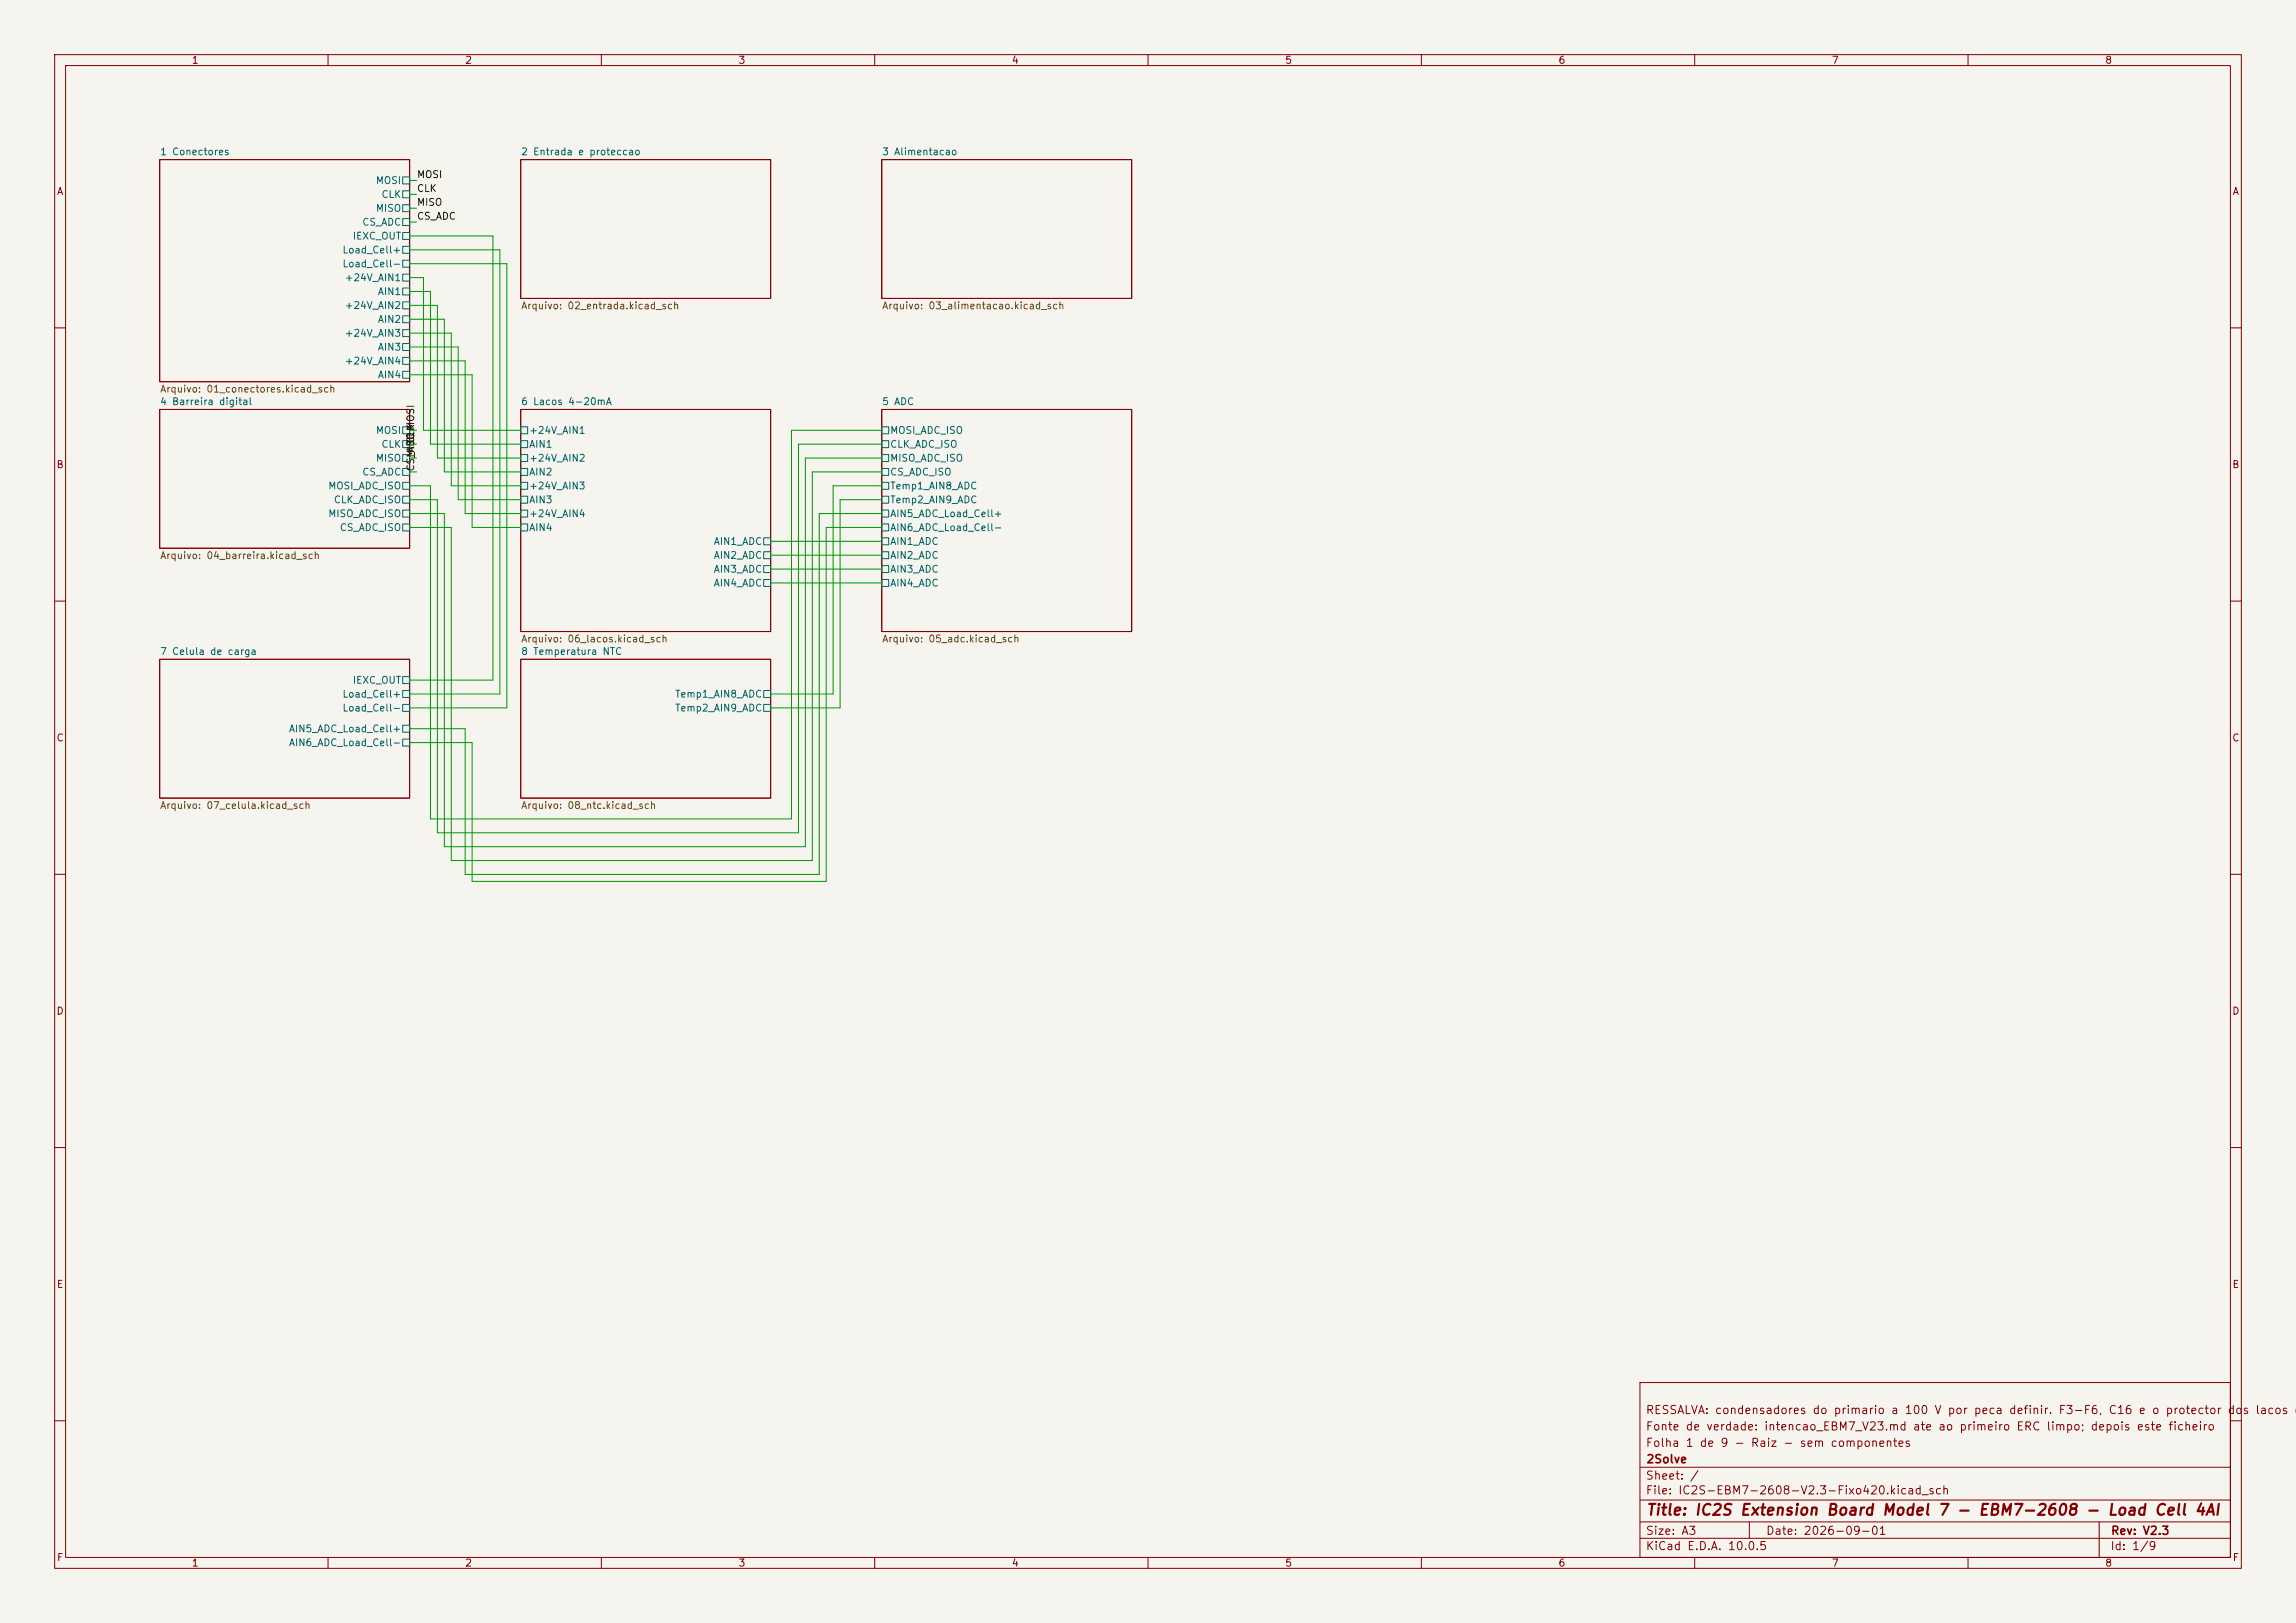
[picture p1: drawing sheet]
<svg xmlns="http://www.w3.org/2000/svg" width="420mm" height="297mm" viewBox="0 0 420 297" stroke-linecap="round" stroke-linejoin="round" font-family="sans-serif">
<defs><g id="words">
<text font-size="2" fill="#840000" x="301" y="277.8">Title: IC2S Extension Board Model 7 - EBM7-2608 - Load Cell 4AI</text>
<g font-size="1.5" fill="#840000">
<text x="300.9" y="262.1">Fonte de verdade: intencao_EBM7_V23.md ate ao primeiro ERC limpo; depois este ficheiro</text>
<text x="300.9" y="259.1">RESSALVA: condensadores do primario a 100 V por peca definir. F3-F6, C16 e o protector dos lacos es</text>
<text x="300.9" y="265.1">Folha 1 de 9 - Raiz - sem componentes</text>
<text x="301" y="268.1">2Solve</text>
<text x="300.9" y="273.8">File: IC2S-EBM7-2608-V2.3-Fixo420.kicad_sch</text>
<text x="300.9" y="271.1">Sheet: /</text>
<text x="300.9" y="281.2">Size: A3</text>
<text x="322.9" y="281.2">Date: 2026-09-01</text>
<text x="386" y="281.2">Rev: V2.3</text>
<text x="300.9" y="284">KiCad E.D.A. 10.0.5</text>
<text x="385.9" y="284">Id: 1/9</text>
</g>
<g font-size="1.3" fill="#840000">
<text x="35" y="12">1</text>
<text x="85" y="12">2</text>
<text x="135" y="12">3</text>
<text x="185" y="12">4</text>
<text x="235" y="12">5</text>
<text x="285" y="12">6</text>
<text x="335" y="12">7</text>
<text x="385" y="12">8</text>
<text x="10.3" y="36">A</text>
<text x="408.3" y="36">A</text>
<text x="10.2" y="86">B</text>
<text x="408.2" y="86">B</text>
<text x="10.2" y="136">C</text>
<text x="408.2" y="136">C</text>
<text x="10.2" y="186">D</text>
<text x="408.2" y="186">D</text>
<text x="10.3" y="236">E</text>
<text x="408.3" y="236">E</text>
<text x="10.3" y="286">F</text>
<text x="35" y="287">1</text>
<text x="85" y="287">2</text>
<text x="135" y="287">3</text>
<text x="185" y="287">4</text>
<text x="235" y="287">5</text>
<text x="285" y="287">6</text>
<text x="335" y="287">7</text>
<text x="385" y="287">8</text>
<text x="408.3" y="286">F</text>
</g>
<g font-size="1.3" fill="#006464">
<text x="29.2" y="28.7">1 Conectores</text>
<text x="95.2" y="28.7">2 Entrada e proteccao</text>
<text x="161.3" y="28.7">3 Alimentacao</text>
<text x="68.6" y="34">MOSI</text>
<text x="66.2" y="41.6">CS_ADC</text>
<text x="68.6" y="39.1">MISO</text>
<text x="69.7" y="36.5">CLK</text>
<text x="62.5" y="46.7">Load_Cell+</text>
<text x="64.4" y="44.1">IEXC_OUT</text>
<text x="62.5" y="49.2">Load_Cell-</text>
<text x="63" y="51.8">+24V_AIN1</text>
<text x="63" y="56.8">+24V_AIN2</text>
<text x="69" y="54.3">AIN1</text>
<text x="69" y="59.4">AIN2</text>
<text x="63" y="61.9">+24V_AIN3</text>
<text x="69" y="64.5">AIN3</text>
<text x="63" y="67">+24V_AIN4</text>
<text x="69" y="69.5">AIN4</text>
<text x="29.2" y="74.4">4 Barreira digital</text>
<text x="95.2" y="74.4">6 Lacos 4-20mA</text>
<text x="161.3" y="74.4">5 ADC</text>
<text x="68.6" y="79.7">MOSI</text>
<text x="69.7" y="82.2">CLK</text>
<text x="96.7" y="79.7">+24V_AIN1</text>
<text x="96.7" y="82.2">AIN1</text>
<text x="162.7" y="79.7">MOSI_ADC_ISO</text>
<text x="162.7" y="82.2">CLK_ADC_ISO</text>
<text x="59.9" y="89.9">MOSI_ADC_ISO</text>
<text x="66.2" y="87.3">CS_ADC</text>
<text x="68.6" y="84.8">MISO</text>
<text x="96.7" y="84.8">+24V_AIN2</text>
<text x="96.7" y="87.3">AIN2</text>
<text x="96.7" y="89.9">+24V_AIN3</text>
<text x="162.7" y="84.8">MISO_ADC_ISO</text>
<text x="162.7" y="87.3">CS_ADC_ISO</text>
<text x="162.7" y="89.9">Temp1_AIN8_ADC</text>
<text x="59.9" y="94.9">MISO_ADC_ISO</text>
<text x="61" y="92.4">CLK_ADC_ISO</text>
<text x="96.7" y="92.4">AIN3</text>
<text x="96.7" y="94.9">+24V_AIN4</text>
<text x="162.7" y="92.4">Temp2_AIN9_ADC</text>
<text x="162.7" y="94.9">AIN5_ADC_Load_Cell+</text>
<text x="62.1" y="97.5">CS_ADC_ISO</text>
<text x="96.7" y="97.5">AIN4</text>
<text x="130.5" y="100">AIN1_ADC</text>
<text x="162.7" y="97.5">AIN6_ADC_Load_Cell-</text>
<text x="162.7" y="100">AIN1_ADC</text>
<text x="130.5" y="102.6">AIN2_ADC</text>
<text x="130.5" y="105.1">AIN3_ADC</text>
<text x="130.5" y="107.6">AIN4_ADC</text>
<text x="162.7" y="102.6">AIN2_ADC</text>
<text x="162.7" y="105.1">AIN3_ADC</text>
<text x="162.7" y="107.6">AIN4_ADC</text>
<text x="29.2" y="120.2">7 Celula de carga</text>
<text x="64.4" y="125.4">IEXC_OUT</text>
<text x="95.2" y="120.2">8 Temperatura NTC</text>
<text x="62.5" y="128">Load_Cell+</text>
<text x="62.5" y="130.5">Load_Cell-</text>
<text x="123.4" y="128">Temp1_AIN8_ADC</text>
<text x="123.4" y="130.5">Temp2_AIN9_ADC</text>
<text x="52.7" y="134.3">AIN5_ADC_Load_Cell+</text>
<text x="52.7" y="136.9">AIN6_ADC_Load_Cell-</text>
</g>
<g font-size="1.3" fill="#0f0f0f">
<text x="76.2" y="32.9">MOSI</text>
<text x="76.2" y="35.4">CLK</text>
<text x="76.2" y="40.5">CS_ADC</text>
<text x="76.2" y="38">MISO</text>
<text x="76.1" y="83.8" transform="rotate(-90 76.1 83.8)">MISO MOSI</text>
<text x="76.1" y="81.3" transform="rotate(-90 76.1 81.3)">CLK</text>
<text x="76.1" y="86.4" transform="rotate(-90 76.1 86.4)">CS_ADC</text>
</g>
<g font-size="1.3" fill="#725600">
<text x="95.2" y="56.9">Arquivo: 02_entrada.kicad_sch</text>
<text x="161.3" y="56.9">Arquivo: 03_alimentacao.kicad_sch</text>
<text x="29.2" y="72.1">Arquivo: 01_conectores.kicad_sch</text>
<text x="29.2" y="102.6">Arquivo: 04_barreira.kicad_sch</text>
<text x="95.2" y="117.9">Arquivo: 06_lacos.kicad_sch</text>
<text x="161.3" y="117.9">Arquivo: 05_adc.kicad_sch</text>
<text x="29.2" y="148.3">Arquivo: 07_celula.kicad_sch</text>
<text x="95.2" y="148.3">Arquivo: 08_ntc.kicad_sch</text>
</g>
</g></defs>
<path d="M0 0h420v297h-420z" fill="#f5f4ef" stroke="#f5f4ef" stroke-width=".18"/>
<g fill="none" stroke="#840000" stroke-width=".18">
<path d="M10 10h400v277h-400zM12 12h396v273h-396zM60 10v2M110 10v2M160 10v2M210 10v2M260 10v2M310 10v2M360 10v2M29.2 29.2h45.7v40.7h-45.7zM95.2 29.2h45.8v25.4h-45.8zM161.3 29.2h45.7v25.4h-45.7z"/>
<path d="M10 60h2M29.2 74.9h45.7v25.4h-45.7zM95.2 74.9h45.8v40.7h-45.8zM161.3 74.9h45.7v40.7h-45.7zM408 60h2M10 110h2M408 110h2M29.2 120.7h45.7v25.4h-45.7zM95.2 120.7h45.8v25.4h-45.8zM10 160h2M408 160h2M10 210h2"/>
<path d="M408 210h2M300 253h108v32h-108zM10 260h2M300 278.5h108M300 274.5h108M300 268.5h108M320 278.5v3M384 278.5v6.5M408 260h2M60 285v2M110 285v2M160 285v2"/>
<path d="M210 285v2M260 285v2M300 281.5h108M310 285v2M360 285v2"/>
</g>
<g fill="none" stroke="#006464" stroke-width=".18">
<path d="M73.7 32.4h1.2v1.3h-1.2zM73.7 34.9h1.2v1.3h-1.2zM73.7 37.5h1.2v1.2h-1.2zM73.7 40h1.2v1.3h-1.2zM73.7 42.5h1.2v1.3h-1.2zM73.7 45.1h1.2v1.3h-1.2zM73.7 47.6h1.2v1.3h-1.2zM73.7 50.2h1.2v1.2h-1.2zM73.7 52.7h1.2v1.3h-1.2zM73.7 55.2h1.2v1.3h-1.2zM73.7 57.8h1.2v1.3h-1.2zM73.7 60.3h1.2v1.3h-1.2z"/>
<path d="M73.7 62.9h1.2v1.2h-1.2zM73.7 65.4h1.2v1.3h-1.2zM73.7 67.9h1.2v1.3h-1.2zM73.7 78.1h1.2v1.3h-1.2zM95.2 78.1h1.3v1.3h-1.3zM161.3 78.1h1.3v1.3h-1.3zM73.7 80.6h1.2v1.3h-1.2zM73.7 83.2h1.2v1.3h-1.2zM73.7 85.7h1.2v1.3h-1.2zM73.7 88.3h1.2v1.2h-1.2zM73.7 90.8h1.2v1.3h-1.2zM73.7 93.3h1.2v1.3h-1.2z"/>
<path d="M73.7 95.9h1.2v1.3h-1.2zM95.2 80.6h1.3v1.3h-1.3zM95.2 83.2h1.3v1.3h-1.3zM95.2 85.7h1.3v1.3h-1.3zM95.2 88.3h1.3v1.2h-1.3zM95.2 90.8h1.3v1.3h-1.3zM95.2 93.3h1.3v1.3h-1.3zM95.2 95.9h1.3v1.3h-1.3zM139.7 98.4h1.3v1.3h-1.3zM161.3 80.6h1.3v1.3h-1.3zM161.3 83.2h1.3v1.3h-1.3zM161.3 85.7h1.3v1.3h-1.3z"/>
<path d="M161.3 88.3h1.3v1.2h-1.3zM161.3 90.8h1.3v1.3h-1.3zM161.3 93.3h1.3v1.3h-1.3zM161.3 95.9h1.3v1.3h-1.3zM161.3 98.4h1.3v1.3h-1.3zM139.7 101h1.3v1.2h-1.3zM139.7 103.5h1.3v1.3h-1.3zM139.7 106h1.3v1.3h-1.3zM161.3 101h1.3v1.2h-1.3zM161.3 103.5h1.3v1.3h-1.3zM161.3 106h1.3v1.3h-1.3zM73.7 123.8h1.2v1.3h-1.2z"/>
<path d="M73.7 126.4h1.2v1.2h-1.2zM73.7 128.9h1.2v1.3h-1.2zM73.7 132.7h1.2v1.3h-1.2zM73.7 135.3h1.2v1.2h-1.2zM139.7 126.4h1.3v1.2h-1.3zM139.7 128.9h1.3v1.3h-1.3z"/>
</g>
<g fill="none" stroke="#009600" stroke-width=".18">
<path d="M74.9 33h1.3M74.9 38.1h1.3M74.9 35.6h1.3M74.9 58.4h6.4v28h13.9M74.9 45.7h16.5v81.3h-16.5M74.9 53.3h3.8v28h16.5M74.9 55.9h5.1v27.9h15.2M74.9 43.2h15.3v81.3h-15.3M74.9 50.8h2.6v27.9h17.7M74.9 40.6h1.3M74.9 48.3h17.8v81.2h-17.8M74.9 61h7.6v27.9h12.7"/>
<path d="M74.9 78.7h1.3M74.9 63.5h8.9v27.9h11.4M74.9 66h10.2v28h10.1M74.9 68.6h11.5v27.9h8.8M161.3 78.7h-16.5v71.2h-66.1v-61h-3.8M74.9 83.8h1.3M74.9 86.4h1.3M74.9 81.3h1.3M141 99.1h20.3M161.3 83.8h-14v71.1h-66v-60.9h-6.4M161.3 86.4h-12.7v71.1h-66.1v-61h-7.6M161.3 81.3h-15.3v71.1h-66v-61h-5.1"/>
<path d="M161.3 91.4h-7.6v38.1h-12.7M161.3 88.9h-8.9v38.1h-11.4M161.3 94h-11.4v66h-64.8v-26.6h-10.2M161.3 96.5h-10.2v64.8h-64.7v-25.4h-11.5M141 104.1h20.3M141 106.7h20.3M141 101.6h20.3"/>
</g>
<use href="#words"/>
</svg>
